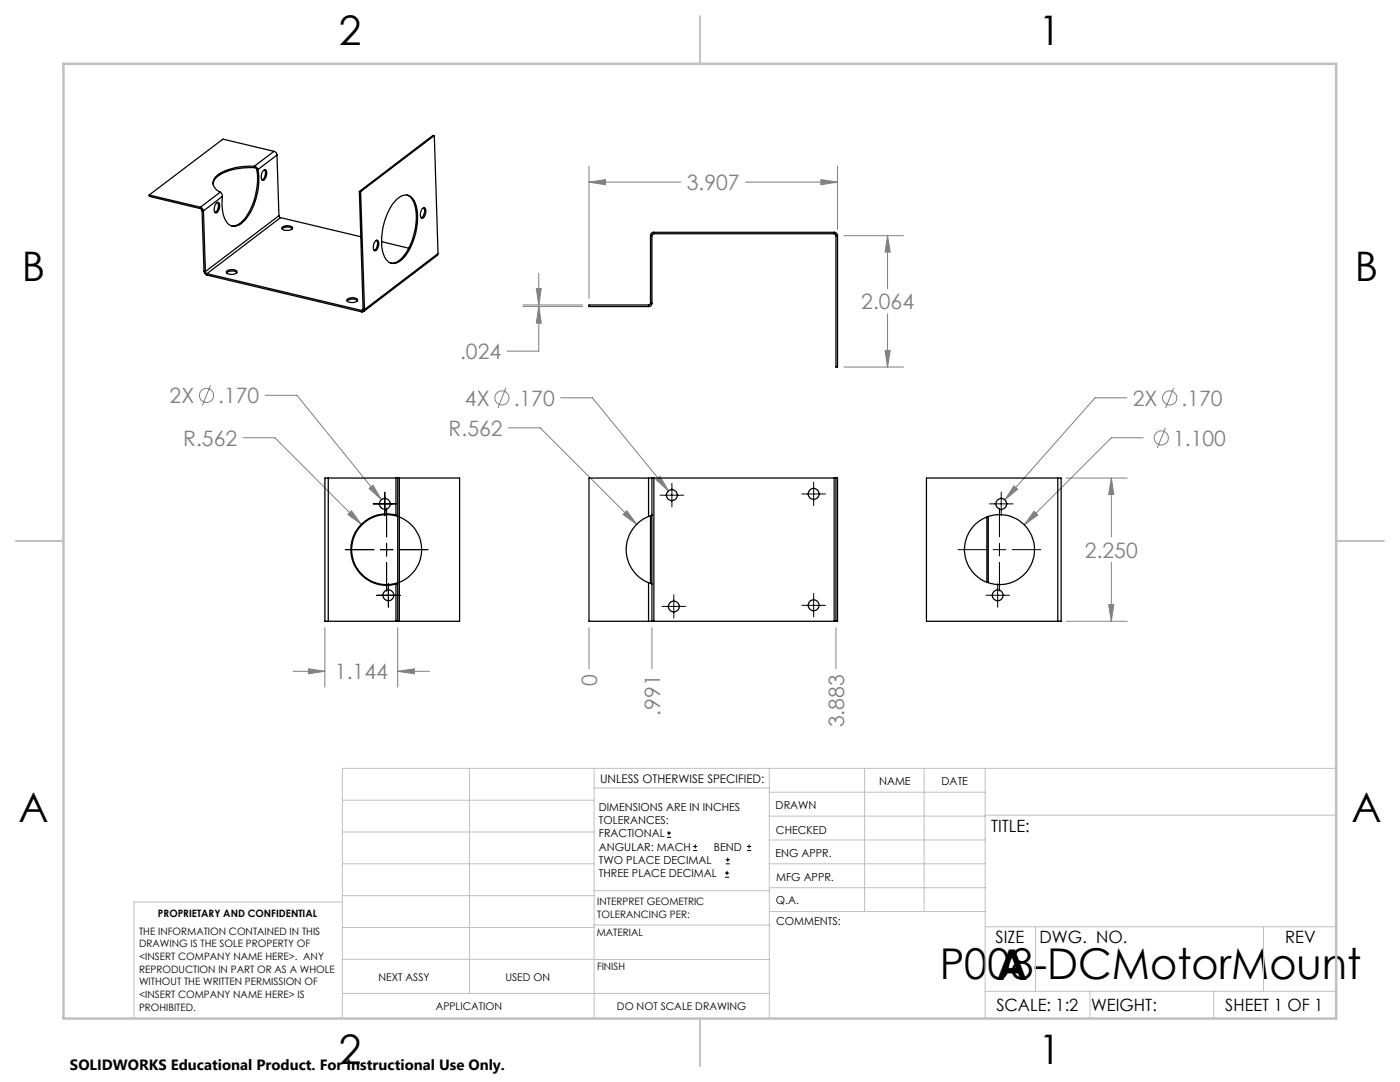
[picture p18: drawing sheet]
<svg xmlns="http://www.w3.org/2000/svg" width="279mm" height="216mm" viewBox="0 0 279 216" stroke-linecap="round" stroke-linejoin="round" font-family="sans-serif">
<defs><g id="words">
<g font-size="8.5">
<text x="187.5" y="195.4">P008-DCMotorMount</text>
<text x="198.9" y="195.5">A</text>
</g>
<g font-size="8.1">
<text x="67.6" y="8.9">2</text>
<text x="207.3" y="8.9">1</text>
<text x="4.4" y="56.2">B</text>
<text x="270.4" y="56.2">B</text>
<text x="3.7" y="164.1">A</text>
<text x="269.7" y="164.1">A</text>
<text x="67.6" y="212.4">2</text>
<text x="207.3" y="212.4">1</text>
</g>
<g font-size="4.2" fill="#808080">
<text x="137.1" y="37.9">3.907</text>
<text x="171.9" y="61.7">2.064</text>
<text x="91.8" y="71.6">.024</text>
<text x="33.8" y="80.4">2X</text>
<text x="43.6" y="80.4">.170</text>
<text x="92.8" y="80.9">4X</text>
<text x="102.5" y="80.9">.170</text>
<text x="226.1" y="80.9">2X</text>
<text x="235.8" y="80.9">.170</text>
<text x="36.6" y="88.9">R.562</text>
<text x="89.5" y="87">R.562</text>
<text x="234.1" y="88.9">1.100</text>
<text x="216.5" y="111.3">2.250</text>
<text x="66.9" y="135.5">1.144</text>
<text x="119.1" y="137" transform="rotate(-90 119.1 137)">0</text>
<text x="131.7" y="142.8" transform="rotate(-90 131.7 142.8)">.991</text>
<text x="168.5" y="145.2" transform="rotate(-90 168.5 145.2)">3.883</text>
</g>
<g font-size="3.4">
<text x="197.8" y="166">TITLE:</text>
<text x="198.7" y="188.1">SIZE</text>
<text x="207.5" y="188.1">DWG. NO.</text>
<text x="256.5" y="188.2">REV</text>
<text x="198.8" y="201.7">SCALE: 1:2</text>
<text x="217.7" y="201.8">WEIGHT:</text>
<text x="244.5" y="201.7">SHEET 1 OF 1</text>
</g>
<text font-size="3" x="14" y="213.5">SOLIDWORKS Educational Product. For Instructional Use Only.</text>
<text font-size="2.4" x="119.8" y="156.2">UNLESS OTHERWISE SPECIFIED:</text>
<g font-size="2.2">
<text x="119.5" y="161.8">DIMENSIONS ARE IN INCHES</text>
<text x="154.8" y="161.4">DRAWN</text>
<text x="175.4" y="156.6">NAME</text>
<text x="187.9" y="156.7">DATE</text>
<text x="119.5" y="164.4">TOLERANCES:</text>
<text x="119.5" y="167.1">FRACTIONAL</text>
<text x="154.9" y="166.3">CHECKED</text>
<text x="119.5" y="169.7">ANGULAR: MACH</text>
<text x="119.5" y="172.4">TWO PLACE DECIMAL</text>
<text x="142.5" y="169.7">BEND</text>
<text x="154.8" y="171">ENG APPR.</text>
<text x="119.5" y="175">THREE PLACE DECIMAL</text>
<text x="154.9" y="175.7">MFG APPR.</text>
<text x="154.9" y="180.4">Q.A.</text>
<text x="154.9" y="184.6">COMMENTS:</text>
</g>
<g font-size="2.1">
<text x="75.5" y="195.7">NEXT ASSY</text>
<text x="100.9" y="195.7">USED ON</text>
<text x="86.9" y="201.5">APPLICATION</text>
<text x="123.1" y="201.6">DO NOT SCALE DRAWING</text>
</g>
<g font-size="2">
<text x="31.5" y="182.9">PROPRIETARY AND CONFIDENTIAL</text>
<text x="119.2" y="180.6">INTERPRET GEOMETRIC</text>
<text x="119.2" y="183.1">TOLERANCING PER:</text>
<text x="27.8" y="186.5">THE INFORMATION CONTAINED IN THIS</text>
<text x="27.8" y="189">DRAWING IS THE SOLE PROPERTY OF</text>
<text x="27.8" y="191.6">&lt;INSERT COMPANY NAME HERE&gt;. ANY</text>
<text x="119.1" y="186.7">MATERIAL</text>
<text x="27.8" y="194.1">REPRODUCTION IN PART OR AS A WHOLE</text>
<text x="27.8" y="196.6">WITHOUT THE WRITTEN PERMISSION OF</text>
<text x="119.1" y="193.5">FINISH</text>
<text x="27.8" y="199.1">&lt;INSERT COMPANY NAME HERE&gt; IS</text>
<text x="27.8" y="201.7">PROHIBITED.</text>
</g>
</g></defs>
<g fill="none" stroke="#808080" stroke-width=".2">
<path d="M117.5 36.3l3.3-.5v1.1zM117.5 33.2v26.4M117.5 36.3h18.4M148.8 36.3h18.3M163.8 35.8l3.3 .5-3.3 .6zM167.1 33.2v12.6M107 57.6h1l-.5 3.3zM107.5 54.5v6.4M168.4 47h11.9M177.1 47l.6 3.3h-1.1zM177.1 47v10.6M42 76.9l-1.6 4"/>
<path d="M52.9 78.9h6.4l16.8 20.8M101 77.4l-1.6 4M104.4 60.9h11.9M104.4 61.2h11.9M107.5 61.2l.5 3.3h-1zM107.5 61.2v8.9h-6.3M111.9 79.4h6.3l15.2 18.6M168.4 73.2h11.9M176.6 69.9h1.1l-.6 3.3zM177.1 62.7v10.5M224.9 79.4h-6.4l-17.9 20.3M234.2 77.4l-1.6 4"/>
<path d="M48.5 87.3h6.4l17.2 17.3M73.7 97.5l.7-.7 1.7 2.9zM101.5 85.4h6.3l19.3 19.2M130.9 95.7l.8-.6 1.7 2.9zM202.4 96.9l.7 .7-2.5 2.1zM212.8 95.4h12.2M221.8 95.4l.5 3.3h-1zM221.8 95.4v11.7M228.1 87.3h-6.3l-17.4 17.4M232.6 85.4l-1.6 4M70.1 101.9l2 2.7-2.7-1.9zM124.4 102.7l.7-.8 2 2.7z"/>
<path d="M206.4 102l.7 .8-2.7 1.9zM221.8 112.2v11.8M58.5 133.9h6.3M61.6 133.5l3.2 .4-3.2 .5zM64.8 125.2v11.9M79.4 133.9l3.3-.4v.9zM79.4 125.2v11.9M79.4 133.9h6.3M117.5 125.2v8.3M130.1 125.2v8.3M166.8 125.2v8.3M212.8 124h12.2"/>
<path d="M221.3 120.7h1l-.5 3.3z"/>
<circle cx="41.2" cy="78.9" r="1.41"/>
<circle cx="100.2" cy="79.4" r="1.41"/>
<circle cx="233.4" cy="79.4" r="1.42"/>
<circle cx="231.8" cy="87.4" r="1.41"/>
</g>
<g fill="none" stroke="#000" stroke-width=".2">
<path d="M76.8 98.2v4.7M131.7 98.8h4.8M134.1 96.4v4.7M160 98.6h4.7M162.4 96.2v4.7M199.8 98.2v4.7M68.9 109.7h5.7M74.5 100.5h4.7M75.2 118.8h4.7M75.9 109.7h2.5M77.2 101.4v5.7M77.2 108.4v2.5"/>
<path d="M77.2 112.2v5.7M77.5 116.5v4.6M79.7 109.7h5.7M134.5 118.7v4.7M162.4 118.4v4.7M191.2 109.7h5.7M196.8 118.8h4.7M197.5 100.5h4.7M198.2 109.7h2.5M199.1 116.5v4.6M199.5 101.4v5.7M199.5 108.4v2.5"/>
<path d="M199.5 112.2v5.7M202 109.7h5.7M132.1 121h4.7M160 120.8h4.7M133.1 167.1h.8M133.1 166.2h.8M133.5 165.8v.9M138.3 169.7h.8M138.3 168.9h.8M138.7 168.5v.8M144.7 175h.8M144.7 174.2h.8"/>
<path d="M144.8 172.4h.9M144.8 171.6h.9M145.1 173.8v.8M145.2 171.1v.9M149.1 169.7h.8M149.1 168.9h.8M149.5 168.5v.8"/>
</g>
<g fill="none" stroke="#c0c0c0" stroke-width=".2">
<path d="M68.3 159.7h50.3M93.7 153.3v44.9M118.6 153.3v49.9M118.6 157.2h34.9M153.5 153.3v49.9M153.5 158.1h43.1M172.5 153.3v28.6M184.4 153.3v28.6M196.6 153.3v49.9M266.7 153.3h-198.4v49.9M68.3 178.7h50.3M68.3 172.4h50.3"/>
<path d="M68.3 166h50.3M68.3 180h-41.6v23.2M118.6 177.7h35M153.5 167.6h43.1M153.5 162.8h43.1M153.5 172.4h43.1M153.5 177.1h43.1M196.6 162.7h70.1M68.3 198.2h85.2M68.3 191.4l85.2 .1M68.3 185.1h50.3M118.6 184.6h35"/>
<path d="M153.6 181.9h43M196.6 197.8h70.1M196.6 184.9h70.1M206.7 184.9v12.9M217.5 197.8v5.4M242.2 197.8v5.4M252.2 184.9v12.9"/>
</g>
<path d="M139.7 3.2v9.5M3.1 107.9h9.6M266.7 107.9h9.5M139.7 203.2v9.6" fill="none" stroke="#c0c0c0" stroke-width=".25"/>
<path d="M12.7 12.7h254v190.5h-254z" fill="none" stroke="#c0c0c0" stroke-width=".5"/>
<path d="M73.7 97.5l2.4 2.2-1.7-2.9zM70.1 101.9l-.7 .8 2.7 1.9zM61.6 133.5l3.2 .4-3.2 .5zM79.4 133.9l3.3-.4v.9zM130.9 95.7l2.5 2.3-1.7-2.9zM124.4 102.7l2.7 1.9-2-2.7zM107 57.6h1l-.5 3.3zM107.5 61.2l.5 3.3h-1zM117.5 36.3l3.3-.5v1.1zM163.8 35.8l3.3 .5-3.3 .6zM177.1 47l.6 3.3h-1.1zM176.6 69.9h1.1l-.6 3.3zM202.4 96.9l-1.8 2.8 2.5-2.1zM206.4 102l-2 2.7 2.7-1.9zM221.8 95.4l.5 3.3h-1zM221.3 120.7h1l-.5 3.3z" fill="#808080"/>
<g fill="none" stroke="#000" stroke-width=".25">
<path d="M29.8 38.9l10.2 2.4M29.8 38.9v.3l10.2 2.4M44 38.3l.3 .4 .1 .5M44 38.3l-4 3M44.4 39.2l-3.8 2.9M50.7 33.2a11.3 11.3 0 0 0-7.4 1.9 1.76 1.76 0 0 0 .3 3.1l.4 .1M50.7 33.2a.82 .82 0 0 1 .8 .6M50.7 33.2l.1 .2M50.8 33.4a10.8 10.8 0 0 0-7.8 2.2l-.5 1.1M50.8 33.4l.4 .4M51.2 33.8a12.9 12.9 0 0 1-3.1 10.6l-.9 .5-1 .2M51.2 33.8h.3"/>
<path d="M51.5 33.8a12.8 12.8 0 0 1-2.9 10.4 2.11 2.11 0 0 1-2.2 .9 2.11 2.11 0 0 1-1.6-1.7 9.3 9.3 0 0 1-.4-4.2M52.5 34.1a.41 .41 0 0 1 .5-.2 .41 .41 0 0 1 .2 .6 1.26 1.26 0 0 1-.8 1.4 1.5 1.5 0 0 1 .1-1.8zM52.8 33.9a1.66 1.66 0 0 1-.5 2M54.7 30.2a.74 .74 0 0 1 .6 .7M54.7 30.2l-4 3M54.7 30.2l-10.2-2.4-14.7 11.1M55.3 30.9l-3.8 2.9M55.3 30.9l.4 12.1M71.7 38.2h.3M71.7 38.2l.8 23.5M72 38.2l.7 23.6M79.1 39.8a2.09 2.09 0 0 1 2.2-.9 2.09 2.09 0 0 1 1.6 1.8 12.3 12.3 0 0 1-2.7 11.1 2.03 2.03 0 0 1-2 .7 2.03 2.03 0 0 1-1.6-1.5 12.5 12.5 0 0 1 1.2-9.4z"/>
<path d="M81.2 38.9a3.8 3.8 0 0 1 1.8 3.4 12.7 12.7 0 0 1-3 9.4l-.9 .6-1.1 .2M86.7 27.1l-.3-.1-14.7 11.2M86.7 27.1l-14.7 11.1M86.7 27.1l.7 23.5M40 41.3a.83 .83 0 0 1 .6 .8M40 41.6l.3 .5M40 41.3v.3M40.3 42.1h.3M40.3 42.1l.4 12.1M40.6 42.1l.4 12.1M40.7 54.2a.83 .83 0 0 0 .6 .7M40.7 54.2h.3"/>
<path d="M41 54.2l.3 .4M41.3 54.6l30.9 7.3M41.3 54.9l30.9 7.3M41.3 54.6v.3M43.2 40.5a.4 .4 0 0 1 .5 0 .4 .4 0 0 1 .2 .5v.2a1.18 1.18 0 0 1-.9 1.3 1.6 1.6 0 0 1 .2-2zM43.4 40.4a1.56 1.56 0 0 1-.5 2M45.3 54.1a1.6 1.6 0 0 1 2 .1 1.42 1.42 0 0 1-2.1 .1zM47.3 54.4a1.72 1.72 0 0 0-2.1 0M55.7 43l.3 .4M55.7 43l-14.7 11.2M56 43.4l-14.7 11.2M56 43.4l16 3.8"/>
<path d="M56.3 45.3a1.64 1.64 0 0 1 2.1 .1 1.47 1.47 0 0 1-2.1 .2zM58.3 45.6a1.66 1.66 0 0 0-2 .1M69.3 59.7a1.6 1.6 0 0 1 2.1 .1 1.42 1.42 0 0 1-2.2 .1zM75 48.1a.39 .39 0 0 1 .5-.1 .39 .39 0 0 1 .1 .5 1.34 1.34 0 0 1-.8 1.5 1.55 1.55 0 0 1 .2-1.9zM75.1 48h.1M75.1 47.9a1.62 1.62 0 0 1-.4 2.1M76.2 48.2l5.4 1.3M84.3 41.6a.46 .46 0 0 1 .7 0 .46 .46 0 0 1 0 .6 1.11 1.11 0 0 1-.9 1.3 1.6 1.6 0 0 1 .2-1.9zM84.6 41.5a1.63 1.63 0 0 1-.5 2M87.4 50.6l-.1 .4-14.7 11.2M87.4 50.6l-14.7 11.2M129.8 47h.3"/>
<path d="M129.8 47v13.5M130.1 47v13.5M130.5 46.6l-.3 .1-.1 .3M130.5 46.4a.61 .61 0 0 0-.7 .6M130.5 46.4v.2M130.5 46.4h36M130.5 46.6h36M166.5 46.4a.66 .66 0 0 1 .6 .6M166.5 46.6l.3 .2v.2M166.5 46.4v.2M166.8 47v26.2h.3v-26.2M166.8 47h.3"/>
<path d="M71.3 60a1.78 1.78 0 0 0-2 0M72.2 61.9v.3M72.5 61.7l-.1 .2h-.2M72.5 61.7l.2 .1M72.5 61.7l-.3 .2M72.7 61.8a.44 .44 0 0 1-.5 .4M129.4 60.9v.3M129.4 60.9h-11.9v.3h11.9M129.8 60.5l-.2 .3-.2 .1M129.8 60.5h.3M130.1 60.5a.61 .61 0 0 1-.7 .7M65.5 95.4h-.7v28.6h.7"/>
<path d="M65.5 95.4h13.5M65.5 95.4v28.6M79 95.4h.4M79 95.4v7.4M79.4 95.4h12.3v28.6h-12.3M79.4 95.4v28.6M79.7 95.4v28.6M129.4 95.4h.7M129.4 95.4h-11.9v28.6h11.9M129.4 95.4v7.6M130.1 95.4h.4M130.1 95.4v7.4"/>
<path d="M130.5 95.4h36M130.5 95.4v28.6M166.5 95.4h.3M166.5 95.4v28.6M166.8 95.4h.3v28.6h-.3M166.8 95.4v28.6M211.1 95.4h.7v28.6h-.7M211.1 95.4h-26.2v28.6h26.2M211.1 95.4v28.6M79 102.8l.4 .2a7 7 0 0 0-9.2 6.7 7 7 0 0 0 9.2 6.6l-.4 .3M79 102.8a7.1 7.1 0 0 0-9 6.9 7.1 7.1 0 0 0 9 6.9M79 116.6v7.4"/>
<path d="M79.7 103.2a7 7 0 0 1 4.4 6.5 7 7 0 0 1-4.4 6.5M129.4 103a7.1 7.1 0 0 0-4.4 6.7 7.1 7.1 0 0 0 4.4 6.6M129.4 116.3l.7 .3M129.4 116.3v7.7M129.8 102.9v13.5M130.1 102.8l-.7 .2M130.1 102.8v13.8M130.1 116.6v7.4M197 103.2v13M197.2 103v13.3M65.5 124h13.5M79 124h.4"/>
<path d="M129.4 124h.7M130.1 124h.4M130.5 124h36M166.5 124h.3"/>
<circle cx="134.1" cy="98.8" r="1.09"/>
<circle cx="162.4" cy="98.5" r="1.09"/>
<circle cx="76.8" cy="100.6" r="1.08"/>
<circle cx="77.5" cy="118.8" r="1.08"/>
<circle cx="199.1" cy="118.8" r="1.07"/>
<circle cx="199.5" cy="109.7" r="7"/>
<circle cx="199.8" cy="100.5" r="1.07"/>
<circle cx="134.5" cy="121" r="1.08"/>
<circle cx="162.4" cy="120.8" r="1.09"/>
</g>
<use href="#words"/>
</svg>
